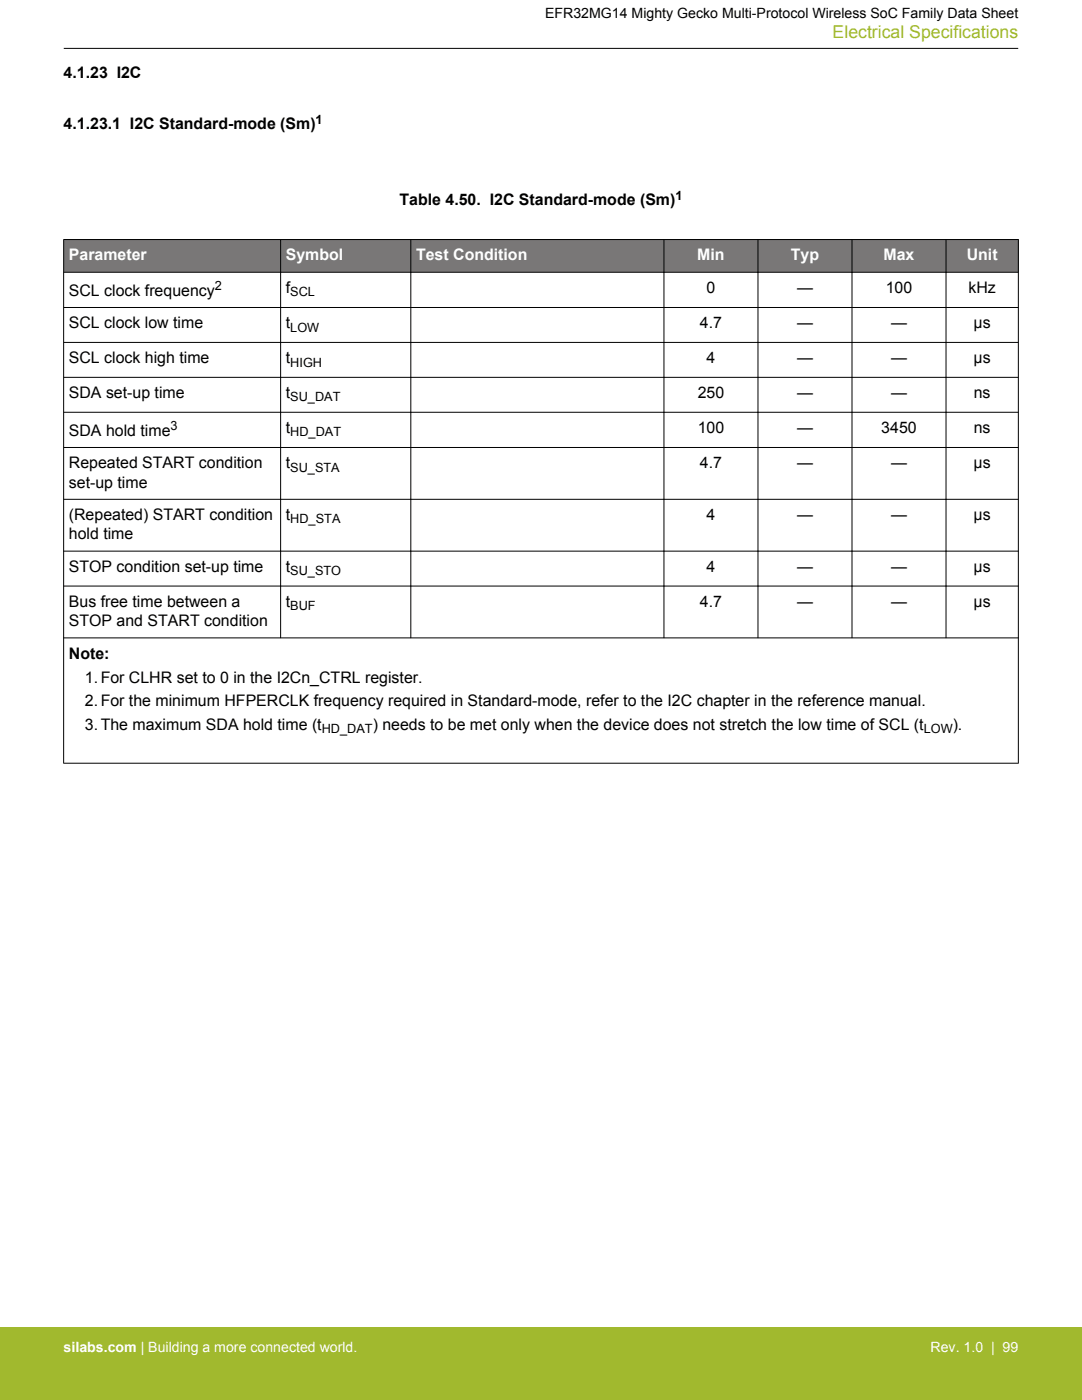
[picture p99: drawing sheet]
<svg xmlns="http://www.w3.org/2000/svg" width="216mm" height="279mm" viewBox="0 0 216 279" stroke-linecap="round" stroke-linejoin="round" font-family="sans-serif">
<defs><g id="words">
<text font-size="3.5" fill="#a1b92e" x="166.1" y="7.5">Electrical Specifications</text>
<g font-size="3.2">
<text x="12.7" y="15.5">4.1.23 I2C</text>
<text x="12.7" y="25.8">4.1.23.1 I2C Standard-mode (Sm)</text>
<text x="79.7" y="41">Table 4.50. I2C Standard-mode (Sm)</text>
<text x="13.7" y="59">SCL clock frequency</text>
<text x="57" y="58.5">f</text>
<text x="141" y="58.5">0</text>
<text x="159" y="58.5">—</text>
<text x="176.7" y="58.5">100</text>
<text x="193.2" y="58.5">kHz</text>
<text x="13.7" y="65.5">SCL clock low time</text>
<text x="57" y="65.5">t</text>
<text x="139.7" y="65.5">4.7</text>
<text x="159" y="65.5">—</text>
<text x="177.8" y="65.5">—</text>
<text x="194.3" y="65.5">µs</text>
<text x="13.7" y="72.5">SCL clock high time</text>
<text x="57" y="72.5">t</text>
<text x="141" y="72.5">4</text>
<text x="159" y="72.5">—</text>
<text x="177.8" y="72.5">—</text>
<text x="194.3" y="72.5">µs</text>
<text x="13.7" y="79.5">SDA set-up time</text>
<text x="57" y="79.5">t</text>
<text x="139.2" y="79.5">250</text>
<text x="159" y="79.5">—</text>
<text x="177.8" y="79.5">—</text>
<text x="194.3" y="79.5">ns</text>
<text x="13.7" y="87">SDA hold time</text>
<text x="57" y="86.5">t</text>
<text x="139.2" y="86.5">100</text>
<text x="159" y="86.5">—</text>
<text x="175.9" y="86.5">3450</text>
<text x="194.3" y="86.5">ns</text>
<text x="13.7" y="93.5">Repeated START condition</text>
<text x="57" y="93.5">t</text>
<text x="139.7" y="93.5">4.7</text>
<text x="159" y="93.5">—</text>
<text x="177.8" y="93.5">—</text>
<text x="194.3" y="93.5">µs</text>
<text x="13.7" y="97.3">set-up time</text>
<text x="13.7" y="103.8">(Repeated) START condition</text>
<text x="13.7" y="107.6">hold time</text>
<text x="57" y="103.8">t</text>
<text x="141" y="103.8">4</text>
<text x="159" y="103.8">—</text>
<text x="177.8" y="103.8">—</text>
<text x="194.3" y="103.8">µs</text>
<text x="13.7" y="114.2">STOP condition set-up time</text>
<text x="57" y="114.2">t</text>
<text x="141" y="114.2">4</text>
<text x="159" y="114.2">—</text>
<text x="177.8" y="114.2">—</text>
<text x="194.3" y="114.2">µs</text>
<text x="13.7" y="121.1">Bus free time between a</text>
<text x="13.7" y="125">STOP and START condition</text>
<text x="57" y="121.1">t</text>
<text x="139.7" y="121.1">4.7</text>
<text x="159" y="121.1">—</text>
<text x="177.8" y="121.1">—</text>
<text x="194.3" y="121.1">µs</text>
<text x="13.7" y="131.5">Note:</text>
<text x="16.9" y="136.2">1.For CLHR set to 0 in the I2Cn_CTRL register.</text>
<text x="16.9" y="141">2.For the minimum HFPERCLK frequency required in Standard-mode, refer to the I2C chapter in the reference manual.</text>
<text x="16.9" y="145.7">3.The maximum SDA hold time (t</text>
<text x="74.4" y="145.7">) needs to be met only when the device does not stretch the low time of SCL (t</text>
<text x="190.1" y="145.7">).</text>
</g>
<g font-size="3.2" fill="#fff">
<text x="13.7" y="52">Parameter</text>
<text x="57" y="52">Symbol</text>
<text x="83" y="52">Test Condition</text>
<text x="139.1" y="52">Min</text>
<text x="157.8" y="52">Typ</text>
<text x="176.3" y="52">Max</text>
<text x="192.9" y="52">Unit</text>
</g>
<text font-size="2.8" x="108.8" y="3.5">EFR32MG14 Mighty Gecko Multi-Protocol Wireless SoC Family Data Sheet</text>
<g font-size="2.8" fill="#fff">
<text x="12.7" y="269.9">silabs.com | Building a more connected world.</text>
<text x="185.7" y="269.9">Rev. 1.0 | 99</text>
</g>
<g font-size="2.5">
<text x="63" y="24.8">1</text>
<text x="134.8" y="39.9">1</text>
<text x="42.9" y="58">2</text>
<text x="57.9" y="59.2">SCL</text>
<text x="57.9" y="66.2">LOW</text>
<text x="57.9" y="73.2">HIGH</text>
<text x="57.9" y="80.1">SU_DAT</text>
<text x="34" y="85.9">3</text>
<text x="57.9" y="87.1">HD_DAT</text>
<text x="57.9" y="94.1">SU_STA</text>
<text x="57.9" y="104.5">HD_STA</text>
<text x="57.9" y="114.8">SU_STO</text>
<text x="57.9" y="121.8">BUF</text>
<text x="64.2" y="146.4">HD_DAT</text>
<text x="184.3" y="146.4">LOW</text>
</g>
</g></defs>
<g fill="#797777">
<path d="M12.7 47.8h190.5v6.5h-190.5z" fill-rule="evenodd"/>
<path d="M12.7 47.8h190.5v6.5h-190.5z" fill-rule="evenodd"/>
</g>
<g fill="none" stroke="#000" stroke-width=".2">
<path d="M12.7 9.7h190.5M12.7 47.8h190.5M12.7 54.3h190.5M12.7 47.8v104.6M56 47.8v79.5M82 47.8v79.5M132.5 47.8v79.5M151.2 47.8v79.5M170 47.8v79.5M188.8 47.8v79.5M203.2 47.8v104.6M12.7 61.4h190.5"/>
<path d="M12.7 68.3h190.5M12.7 75.3h190.5M12.7 82.3h190.5M12.7 89.3h190.5M12.7 99.6h190.5M12.7 110h190.5M12.7 117h190.5M12.7 127.3h190.5M12.7 152.3h190.5"/>
</g>
<path d="M0 264.9h215.9v14.5h-215.9z" fill="#a1b92e"/>
<use href="#words"/>
</svg>
